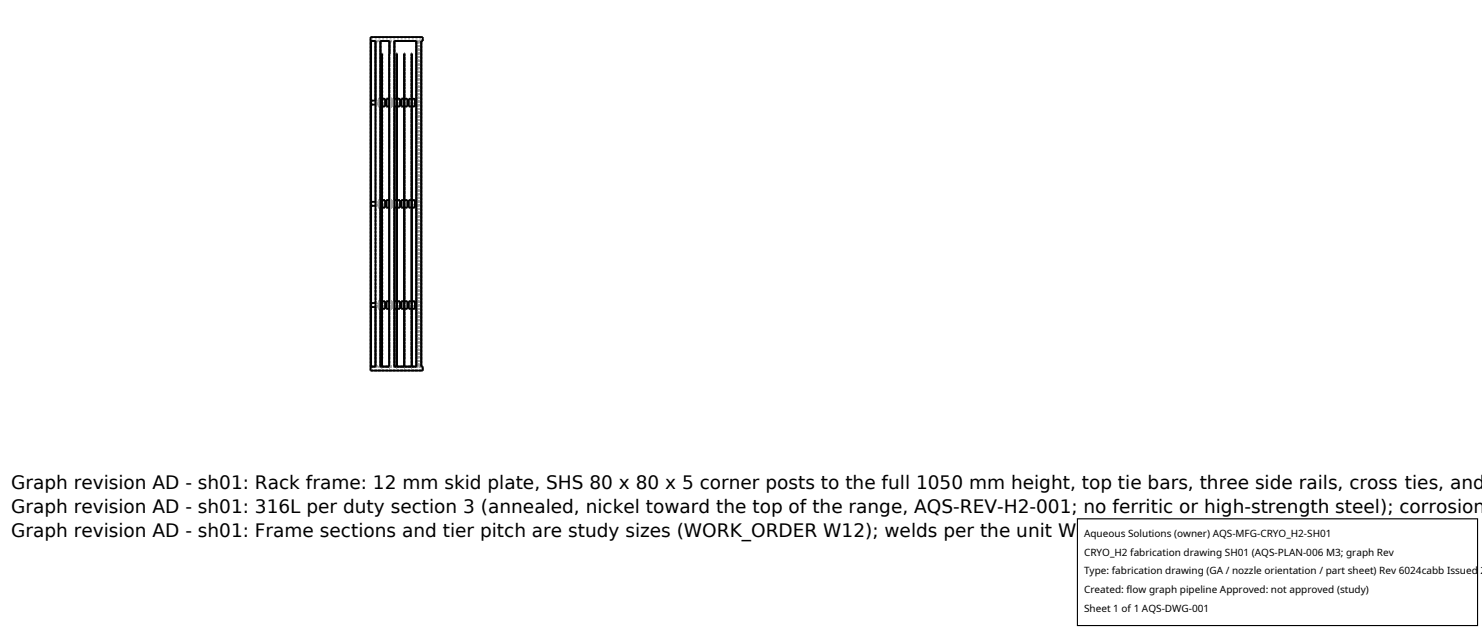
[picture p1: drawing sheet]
<svg xmlns="http://www.w3.org/2000/svg" width="212mm" height="90mm" viewBox="0 0 212 90" stroke-linecap="round" stroke-linejoin="round" font-family="sans-serif">
<defs><g id="words">
<g font-size="2.6">
<text x="1.6" y="69.8">Graph revision AD - sh01: Rack frame: 12 mm skid plate, SHS 80 x 80 x 5 corner posts to the full 1050 mm height, top tie bars, three side rails, cross ties, and</text>
<text x="1.6" y="73.3">Graph revision AD - sh01: 316L per duty section 3 (annealed, nickel toward the top of the range, AQS-REV-H2-001; no ferritic or high-strength steel); corrosion</text>
<text x="1.6" y="76.7">Graph revision AD - sh01: Frame sections and tier pitch are study sizes (WORK_ORDER W12); welds per the unit WORK_ORDER route (F-COL)</text>
</g>
<g font-size="1.4">
<text x="154.8" y="76.6">Aqueous Solutions (owner) AQS-MFG-CRYO_H2-SH01</text>
<text x="154.8" y="79.3">CRYO_H2 fabrication drawing SH01 (AQS-PLAN-006 M3; graph Rev</text>
<text x="154.8" y="82">Type: fabrication drawing (GA / nozzle orientation / part sheet) Rev 6024cabb Issued 2</text>
<text x="154.8" y="84.7">Created: flow graph pipeline Approved: not approved (study)</text>
<text x="154.8" y="87.4">Sheet 1 of 1 AQS-DWG-001</text>
</g>
</g></defs>
<g fill="none" stroke="#a0a0a0" stroke-width=".26" stroke-dasharray=".3 .3" stroke-linecap="butt">
<path d="M52.9 5.3h7.5M53 5.9h.6M53 5.3v.6M53 5.3h7.4M53 14.4v.5M53 14.9h.6M53 14.4h.6M53 14.9v-.5M53 14.9h.9M53 14.4h.9M53 5.8v-.5M53 5.8h7.3"/>
<path d="M53 5.3h7.3M53.6 14.9h.3M53.6 14.4h.3M53.6 14.4v-8.5M53.6 14.9v-.5M53.7 5.9h.6M53.9 14.9v-.5M54.1 14.1h.4M54.1 15.2h.4M54.1 15.2v-1.1M54.1 14.1h.2M54.1 15.2h.2"/>
<path d="M54.2 14.1h.3M54.2 15.2h.3M54.2 14.1v1.1M54.3 5.9h1.3M54.3 15.2v-1.1M54.5 7.7h.1M54.5 7.7v6.4M54.5 14.1v1.1M54.5 15.2v13.4M54.5 14.1h-.3M54.5 15.2h-.3M54.6 7.7v6.4"/>
<path d="M54.6 14.1v1.1M54.6 15.2v13.4M54.6 7.7h-.1M54.6 15.2h.3M54.6 14.1h.3M54.6 14.1h.4M54.6 15.2h.4M54.9 15.2h-.3M54.9 14.1h-.3M54.9 14.1v1.1M55 15.2v-1.1M55.2 14.1h.4"/>
<path d="M55.2 15.2h.4M55.2 15.2v-1.1M55.3 14.1h.3M55.3 15.2h.3M55.3 14.1v1.1M55.6 7.7v6.4M55.6 14.1v1.1M55.6 15.2v13.4M55.6 14.1h-.3M55.6 15.2h-.3M55.6 7.7v-1.8M55.6 15.2h.3"/>
<path d="M55.6 14.1h.3M55.6 14.1h.5M55.6 15.2h.5M55.7 5.9h.6M55.9 15.2h-.3M55.9 14.1h-.3M55.9 14.1v1.1M56.1 15.2v-1.1M56.3 14.1h.3M56.3 15.2h.3M56.3 15.2v-1.1M56.3 5.9h3.2"/>
<path d="M56.4 14.1h.2M56.4 15.2h.2M56.4 14.1v1.1M56.6 7.7h.1M56.6 7.7v6.4M56.6 14.1v1.1M56.6 15.2v13.4M56.6 14.1h-.2M56.6 15.2h-.2M56.7 7.7v6.4M56.7 14.1v1.1M56.7 15.2v13.4"/>
<path d="M56.7 7.7h-.1M56.7 15.2h.3M56.7 14.1h.3M56.7 14.1h.4M56.7 15.2h.4M57 15.2h-.3M57 14.1h-.3M57 14.1v1.1M57.1 15.2v-1.1M57.3 14.1h.4M57.3 15.2h.4M57.3 15.2v-1.1"/>
<path d="M57.4 14.1h.3M57.4 15.2h.3M57.4 14.1v1.1M57.7 7.7h.1M57.7 7.7v6.4M57.7 14.1v1.1M57.7 15.2v13.4M57.7 14.1h-.3M57.7 15.2h-.3M57.8 7.7v6.4M57.8 14.1v1.1M57.8 15.2v13.4"/>
<path d="M57.8 7.7h-.1M57.8 15.2h.3M57.8 14.1h.3M57.8 14.1h.4M57.8 15.2h.4M58.1 15.2h-.3M58.1 14.1h-.3M58.1 14.1v1.1M58.2 15.2v-1.1M58.4 14.1h.4M58.4 15.2h.4M58.4 15.2v-1.1"/>
<path d="M58.5 14.1h.3M58.5 15.2h.3M58.5 14.1v1.1M58.8 7.7v43.4M58.8 7.7v6.4M58.8 14.1v1.1M58.8 15.2v13.4M58.8 14.1h-.3M58.8 15.2h-.3M58.8 15.2h.3M58.8 14.1h.3M58.8 14.1h.5"/>
<path d="M58.8 15.2h.5M59.1 15.2h-.3M59.1 14.1h-.3M59.1 14.1v1.1M59.3 15.2v-1.1M59.5 5.9h.2M59.7 5.9v46.4M59.8 5.9v46.4M59.8 5.9h.3M60.2 5.9h.2M60.3 5.8v-.5M60.4 5.9v-.6"/>
<path d="M53 28.8v.6M53 29.4h.6M53 28.8h.6M53 29.4v-.5M53 29.4h.9M53 28.9h.9M53.6 29.4h.3M53.6 28.8h.3M53.6 28.8v-13.9M53.6 29.4v-.6M53.9 29.4v-.5M53.9 29.4v-.6"/>
<path d="M54.1 28.6h.4M54.1 29.6h.4M54.1 29.6v-1M54.1 28.6h.2M54.1 29.6h.2M54.2 28.6h.3M54.2 29.6h.3M54.2 28.6v1M54.3 29.6v-1M54.5 28.6v1M54.5 29.6v13.4M54.5 28.6h-.3"/>
<path d="M54.5 29.6h-.3M54.6 28.6v1M54.6 29.6v13.4M54.6 29.6h.3M54.6 28.6h.3M54.6 28.6h.4M54.6 29.6h.4M54.9 29.6h-.3M54.9 28.6h-.3M54.9 28.6v1M55 29.6v-1M55.2 28.6h.4"/>
<path d="M55.2 29.6h.4M55.2 29.6v-1M55.3 28.6h.3M55.3 29.6h.3M55.3 28.6v1M55.6 28.6v1M55.6 29.6v13.4M55.6 28.6h-.3M55.6 29.6h-.3M55.6 29.6h.3M55.6 28.6h.3M55.6 28.6h.5"/>
<path d="M55.6 29.6h.5M55.9 29.6h-.3M55.9 28.6h-.3M55.9 28.6v1M56.1 29.6v-1M56.3 28.6h.3M56.3 29.6h.3M56.3 29.6v-1M56.4 28.6h.2M56.4 29.6h.2M56.4 28.6v1M56.6 28.6v1"/>
<path d="M56.6 29.6v13.4M56.6 28.6h-.2M56.6 29.6h-.2M56.7 28.6v1M56.7 29.6v13.4M56.7 29.6h.3M56.7 28.6h.3M56.7 28.6h.4M56.7 29.6h.4M57 29.6h-.3M57 28.6h-.3M57 28.6v1"/>
<path d="M57.1 29.6v-1M57.3 28.6h.4M57.3 29.6h.4M57.3 29.6v-1M57.4 28.6h.3M57.4 29.6h.3M57.4 28.6v1M57.7 28.6v1M57.7 29.6v13.4M57.7 28.6h-.3M57.7 29.6h-.3M57.8 28.6v1"/>
<path d="M57.8 29.6v13.4M57.8 29.6h.3M57.8 28.6h.3M57.8 28.6h.4M57.8 29.6h.4M58.1 29.6h-.3M58.1 28.6h-.3M58.1 28.6v1M58.2 29.6v-1M58.4 28.6h.4M58.4 29.6h.4M58.4 29.6v-1"/>
<path d="M58.5 28.6h.3M58.5 29.6h.3M58.5 28.6v1M58.8 28.6v1M58.8 29.6v13.4M58.8 28.6h-.3M58.8 29.6h-.3M58.8 29.6h.3M58.8 28.6h.3M58.8 28.6h.5M58.8 29.6h.5M59.1 29.6h-.3"/>
<path d="M59.1 28.6h-.3M59.1 28.6v1M59.3 29.6v-1M52.9 52.9h7.5M52.9 52.9v-47.6M53 52.9h7.4M53 52.3h.6M53 52.3v-46.4M53 52.3v.6M53 43.3v.5M53 43.8h.6M53 43.3h.6"/>
<path d="M53 43.8v-.5M53 43.8h.9M53 43.3h.9M53 52.4h1.5M53 52.9h7.3M53 52.9v-.5M53.6 52.3v-46.4M53.6 52.3v-8.5M53.6 43.8h.3M53.6 43.3h.3M53.6 43.3v-13.9M53.6 43.8v-.5"/>
<path d="M53.7 52.3h.6M53.7 52.3v-46.4M53.9 43.8v-.5M54.1 43h.4M54.1 44.1h.4M54.1 44.1v-1.1M54.1 43h.2M54.1 44.1h.2M54.2 44.1h.3M54.2 43h.3M54.2 43v1.1M54.3 52.3v-46.4"/>
<path d="M54.3 52.3h.2M54.3 44.1v-1.1M54.5 52.3v-44.6M54.5 52.5v-.2M54.5 43v1.1M54.5 44.1v7M54.5 44.1h-.3M54.5 43h-.3M54.5 52.5v-.1M54.6 52.3h1M54.6 52.3v-44.6M54.6 52.5h-.1"/>
<path d="M54.6 52.5v-.2M54.6 43v1.1M54.6 44.1v7M54.6 51.1h-.1M54.6 44.1h.3M54.6 43h.3M54.6 43h.4M54.6 44.1h.4M54.6 52.5v-.1M54.6 52.4h1M54.9 44.1h-.3M54.9 43h-.3"/>
<path d="M54.9 43v1.1M55 44.1v-1.1M55.2 43h.4M55.2 44.1h.4M55.2 44.1v-1.1M55.3 44.1h.3M55.3 43h.3M55.3 43v1.1M55.6 52.3v-44.6M55.6 52.5v-.2M55.6 43v1.1M55.6 44.1v7"/>
<path d="M55.6 44.1h-.3M55.6 43h-.3M55.6 52.5v-.1M55.6 52.5v-44.8M55.6 44.1h.3M55.6 43h.3M55.6 43h.5M55.6 44.1h.5M55.6 52.4h1M55.7 52.3h.6M55.7 52.3v-46.4M55.9 44.1h-.3"/>
<path d="M55.9 43h-.3M55.9 43v1.1M56.1 44.1v-1.1M56.3 43h.3M56.3 44.1h.3M56.3 44.1v-1.1M56.3 52.3v-46.4M56.3 52.3h.3M56.4 44.1h.2M56.4 43h.2M56.4 43v1.1M56.6 52.3v-44.6"/>
<path d="M56.6 52.5v-.2M56.6 43v1.1M56.6 44.1v7M56.6 44.1h-.2M56.6 43h-.2M56.6 52.5v-.1M56.7 52.3h1M56.7 52.3v-44.6M56.7 52.5h-.1M56.7 52.5v-.2M56.7 43v1.1M56.7 44.1v7"/>
<path d="M56.7 51.1h-.1M56.7 44.1h.3M56.7 43h.3M56.7 43h.4M56.7 44.1h.4M56.7 52.5v-.1M56.7 52.4h1M57 44.1h-.3M57 43h-.3M57 43v1.1M57.1 44.1v-1.1M57.3 43h.4"/>
<path d="M57.3 44.1h.4M57.3 44.1v-1.1M57.4 44.1h.3M57.4 43h.3M57.4 43v1.1M57.7 52.3v-44.6M57.7 52.5v-.2M57.7 43v1.1M57.7 44.1v7M57.7 44.1h-.3M57.7 43h-.3M57.7 52.5v-.1"/>
<path d="M57.8 52.3h1M57.8 52.3v-44.6M57.8 52.5h-.1M57.8 52.5v-.2M57.8 43v1.1M57.8 44.1v7M57.8 51.1h-.1M57.8 44.1h.3M57.8 43h.3M57.8 43h.4M57.8 44.1h.4M57.8 52.5v-.1"/>
<path d="M57.8 52.4h1M58.1 44.1h-.3M58.1 43h-.3M58.1 43v1.1M58.2 44.1v-1.1M58.4 43h.4M58.4 44.1h.4M58.4 44.1v-1.1M58.5 44.1h.3M58.5 43h.3M58.5 43v1.1M58.8 52.3v-44.6"/>
<path d="M58.8 52.5v-.2M58.8 43v1.1M58.8 44.1v7M58.8 44.1h-.3M58.8 43h-.3M58.8 52.5v-.1M58.8 52.3h.7M58.8 44.1h.3M58.8 43h.3M58.8 43h.5M58.8 44.1h.5M58.8 52.4h1.5"/>
<path d="M59.1 44.1h-.3M59.1 43h-.3M59.1 43v1.1M59.3 44.1v-1.1M59.5 52.3v-46.4M59.5 52.3h.2M59.8 52.3h.3M60.1 52.3v-46.4M60.2 52.3h.2M60.2 52.3v-46.4M60.3 52.9v-.5M60.4 52.9v-.6"/>
</g>
<g fill="none" stroke="#000" stroke-width=".26">
<path d="M52.9 5.3h7.5v.6h-.2v46.4h.2v.6h-7.5zM53 5.9h.6v46.4h-.6zM53 14.9h.6M53 14.4h.6M54.3 5.9h1.3v46.4h-1v-44.6h-.1v44.6h-.2zM54.3 14.1h.2M54.3 15.2h.2M54.6 14.1h.4v1.1h-.4M55.6 14.1h-.4v1.1h.4M56.3 5.9h3.2v46.4h-.7v-44.6v44.6h-1v-44.6l-.1 44.6h-1v-44.6h-.1v44.6h-.3zM56.3 14.1h.3M56.3 15.2h.3"/>
<path d="M56.7 14.1h.4v1.1h-.4M57.7 14.1h-.4v1.1h.4M57.8 14.1h.4v1.1h-.4M58.8 14.1h-.4v1.1h.4M58.8 14.1h.5v1.1h-.5M53 29.4h.6M53 28.8h.6M54.3 28.6h.2M54.3 29.6h.2M54.6 28.6h.4v1h-.4M55.6 28.6h-.4v1h.4M56.3 28.6h.3"/>
<path d="M56.3 29.6h.3M56.7 28.6h.4v1h-.4M57.7 28.6h-.4v1h.4M57.8 28.6h.4v1h-.4M58.8 28.6h-.4v1h.4M58.8 28.6h.5v1h-.5M53 43.8h.6M53 43.3h.6M54.3 43h.2M54.3 44.1h.2M54.6 43h.4v1.1h-.4M55.6 43h-.4v1.1h.4"/>
<path d="M56.3 43h.3M56.3 44.1h.3M56.7 43h.4v1.1h-.4M57.7 43h-.4v1.1h.4M57.8 43h.4v1.1h-.4M58.8 43h-.4v1.1h.4M58.8 43h.5v1.1h-.5"/>
</g>
<path d="M153.9 74.1h57.1v15.2h-57.1z" fill="#fff" stroke="#000" stroke-width=".16"/>
<use href="#words"/>
</svg>
